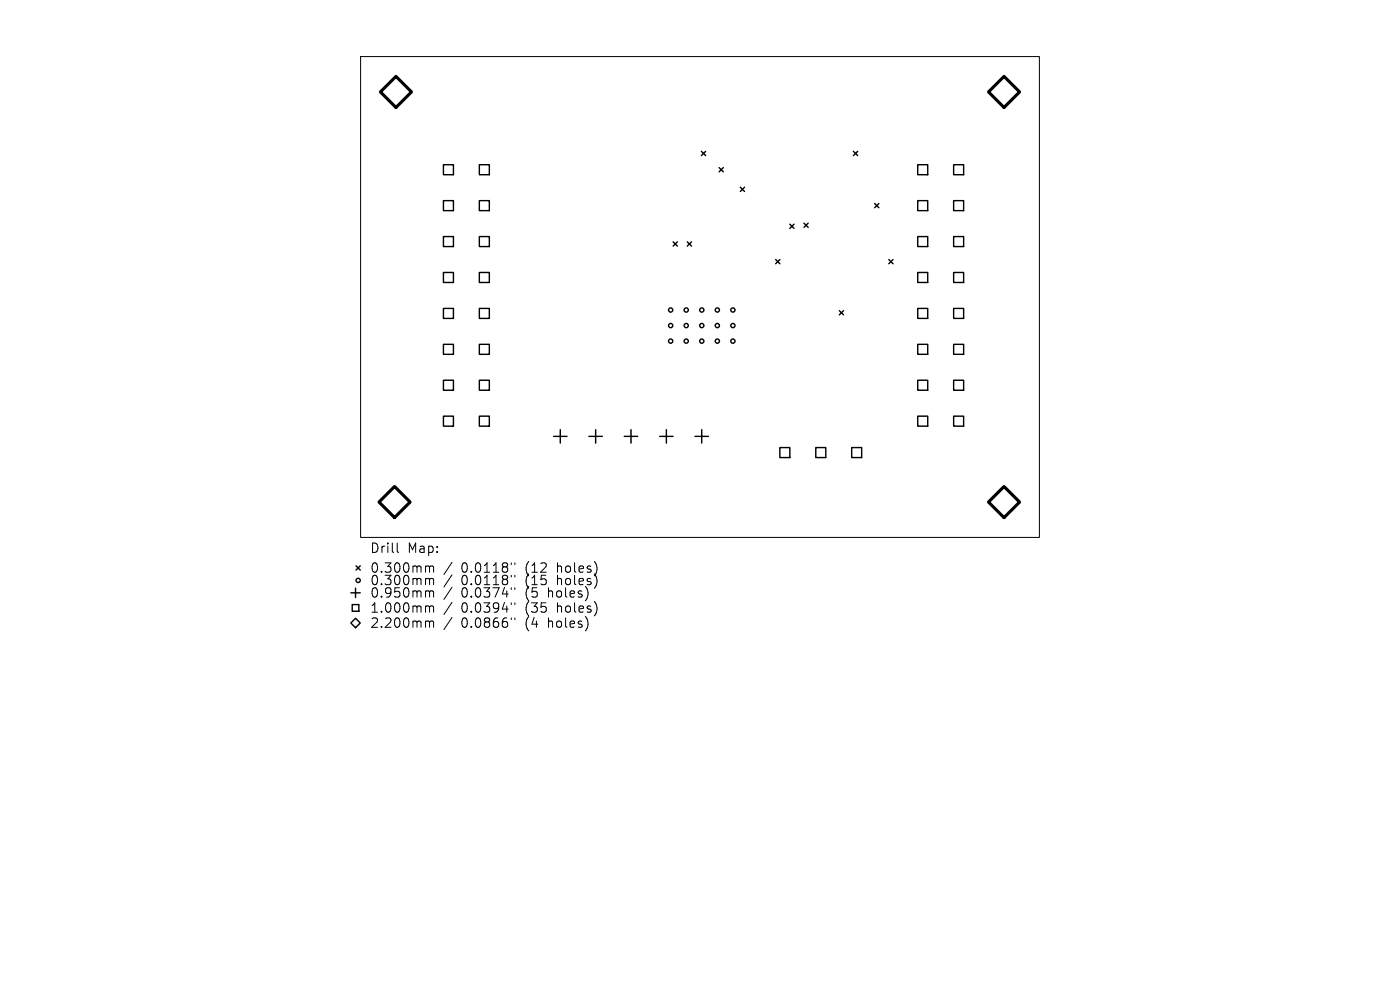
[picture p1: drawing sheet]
<svg xmlns="http://www.w3.org/2000/svg" width="297mm" height="210mm" viewBox="0 0 297 210" stroke-linecap="round" stroke-linejoin="round" font-family="sans-serif">
<defs><g id="words">
<g font-size="2.8">
<text x="78.4" y="117.6">Drill</text>
<text x="86.4" y="117.6">Map:</text>
<text x="78.4" y="121.8">0.300mm</text>
<text x="78.4" y="124.4">0.300mm</text>
<text x="97.9" y="121.8">0.0118&quot;</text>
<text x="97.9" y="124.4">0.0118&quot;</text>
<text x="111.6" y="121.8">(12</text>
<text x="111.6" y="124.4">(15</text>
<text x="118.5" y="121.8">holes)</text>
<text x="118.5" y="124.4">holes)</text>
<text x="78.4" y="127.1">0.950mm</text>
<text x="78.4" y="130.3">1.000mm</text>
<text x="97.9" y="127.1">0.0374&quot;</text>
<text x="97.9" y="130.3">0.0394&quot;</text>
<text x="111.6" y="127.1">(5</text>
<text x="111.6" y="130.3">(35</text>
<text x="116.6" y="127.1">holes)</text>
<text x="118.5" y="130.3">holes)</text>
<text x="78.4" y="133.5">2.200mm</text>
<text x="97.9" y="133.5">0.0866&quot;</text>
<text x="111.6" y="133.5">(4</text>
<text x="116.6" y="133.5">holes)</text>
</g>
</g></defs>
<g fill="none" stroke="#000" stroke-width=".21">
<path d="M76.5 12h144v102h-144zM84.3 115.2v1.7l.3 .3M95.9 119.3l-1.7 2.6M108.5 119.4v.4M109.2 119.4v.4M90.6 120.1h.2l.3 .2M90.6 122.7h.2l.3 .3M90.6 125.3l.4 .1 .1 .2M90.6 128.5h.2l.3 .3M90.6 131.7h.2l.3 .3M91.1 120.3l.3-.2 .5 .1 .1 1.2M91.1 120.3v1.1"/>
<path d="M91.1 123v1M91.1 125.6v1.1M91.1 128.8v1.1M91.1 132v1.1M91.1 123l.3-.3 .5 .1 .1 1.2M91.1 125.6l.3-.3 .5 .1 .1 1.3M91.1 128.8l.3-.3 .5 .1 .1 1.3M91.1 132l.3-.3 .5 .1 .1 1.3M95.9 121.9l-1.7 2.6M95.9 124.6l-1.7 2.5M95.9 127.8l-1.7 2.5M95.9 131l-1.7 2.5"/>
<path d="M108.5 122v.4M108.5 124.7v.4M108.5 127.9v.4M108.5 131.1v.4M109.2 122v.4M109.2 124.7v.4M109.2 127.9v.4M109.2 131.1v.4"/>
</g>
<g fill="none" stroke="#000" stroke-width=".3">
<path d="M94.1 34.9h2.1v2.2h-2.1zM101.7 34.9h2.1v2.2h-2.1zM148.8 32.1l.9 .9M149.7 32.1l-.9 .9M152.6 35.6l.9 .9M153.5 35.6l-.9 .9M157.1 39.7l.9 .9M158 39.7l-.9 .9M181.1 32.1l.9 .9M182 32.1l-.9 .9M194.7 34.9h2.1v2.2h-2.1zM202.3 34.9h2.1v2.2h-2.1z"/>
<path d="M94.1 42.6h2.1v2.1h-2.1zM94.1 50.2h2.1v2.1h-2.1zM94.1 57.8h2.1v2.1h-2.1zM101.7 42.6h2.1v2.1h-2.1zM101.7 50.2h2.1v2.1h-2.1zM101.7 57.8h2.1v2.1h-2.1zM142.8 51.3l.9 .9M143.7 51.3l-.9 .9M145.8 51.3l.9 .9M146.7 51.3l-.9 .9M164.6 55.1l.9 .9M165.5 55.1l-.9 .9"/>
<path d="M167.6 47.6l.9 .9M168.5 47.6l-.9 .9M170.6 47.3l.9 .9M171.5 47.3l-.9 .9M185.6 43.2l.9 .9M186.5 43.2l-.9 .9M188.6 55.1l.9 .9M189.5 55.1l-.9 .9M194.7 42.6h2.1v2.1h-2.1zM194.7 50.2h2.1v2.1h-2.1zM194.7 57.8h2.1v2.1h-2.1zM202.3 42.6h2.1v2.1h-2.1z"/>
<path d="M202.3 50.2h2.1v2.1h-2.1zM202.3 57.8h2.1v2.1h-2.1zM94.1 65.4h2.1v2.1h-2.1zM94.1 73h2.1v2.2h-2.1zM101.7 65.4h2.1v2.1h-2.1zM101.7 73h2.1v2.2h-2.1zM178.1 65.9l.9 .9M179 65.9l-.9 .9M194.7 65.4h2.1v2.1h-2.1zM194.7 73h2.1v2.2h-2.1zM202.3 65.4h2.1v2.1h-2.1zM202.3 73h2.1v2.2h-2.1z"/>
<path d="M94.1 80.7h2.1v2.1h-2.1zM94.1 88.3h2.1v2.1h-2.1zM101.7 80.7h2.1v2.1h-2.1zM101.7 88.3h2.1v2.1h-2.1zM117.4 92.6h2.9M118.9 91.1v2.9M124.9 92.6h2.9M126.4 91.1v2.9M132.4 92.6h2.9M133.9 91.1v2.9M139.9 92.6h2.9M141.4 91.1v2.9"/>
<path d="M147.4 92.6h2.9M148.9 91.1v2.9M165.4 94.9h2.2v2.2h-2.2zM173.1 94.9h2.1v2.2h-2.1zM180.7 94.9h2.1v2.2h-2.1zM194.7 80.7h2.1v2.1h-2.1zM194.7 88.3h2.1v2.1h-2.1zM202.3 80.7h2.1v2.1h-2.1zM202.3 88.3h2.1v2.1h-2.1zM74.4 132.2l1-1 1 1-1 1zM74.4 125.8h2M74.7 128.3h1.4v1.4h-1.4z"/>
<path d="M75.4 124.8v2M75.5 120l.9 .9M76.4 120l-.9 .9"/>
<circle cx="142.3" cy="69.1" r=".45"/>
<circle cx="142.3" cy="72.4" r=".45"/>
<circle cx="142.3" cy="65.8" r=".45"/>
<circle cx="145.6" cy="69.1" r=".45"/>
<circle cx="145.6" cy="72.4" r=".45"/>
<circle cx="145.6" cy="65.8" r=".45"/>
<circle cx="148.9" cy="69.1" r=".45"/>
<circle cx="148.9" cy="72.4" r=".45"/>
<circle cx="148.9" cy="65.8" r=".45"/>
<circle cx="152.2" cy="72.4" r=".45"/>
<circle cx="152.2" cy="69.1" r=".45"/>
<circle cx="152.2" cy="65.8" r=".45"/>
<circle cx="155.5" cy="69.1" r=".45"/>
<circle cx="155.5" cy="72.4" r=".45"/>
<circle cx="155.5" cy="65.8" r=".45"/>
<circle cx="76" cy="123.1" r=".45"/>
</g>
<path d="M80.7 19.5l3.3-3.3 3.3 3.3-3.3 3.3zM213 16.2l3.3 3.3-3.3 3.3-3.3-3.3zM80.4 106.5l3.3-3.3 3.3 3.3-3.3 3.3zM209.7 106.5l3.3-3.3 3.3 3.3-3.3 3.3z" fill="none" stroke="#000" stroke-width=".66"/>
<use href="#words"/>
</svg>
